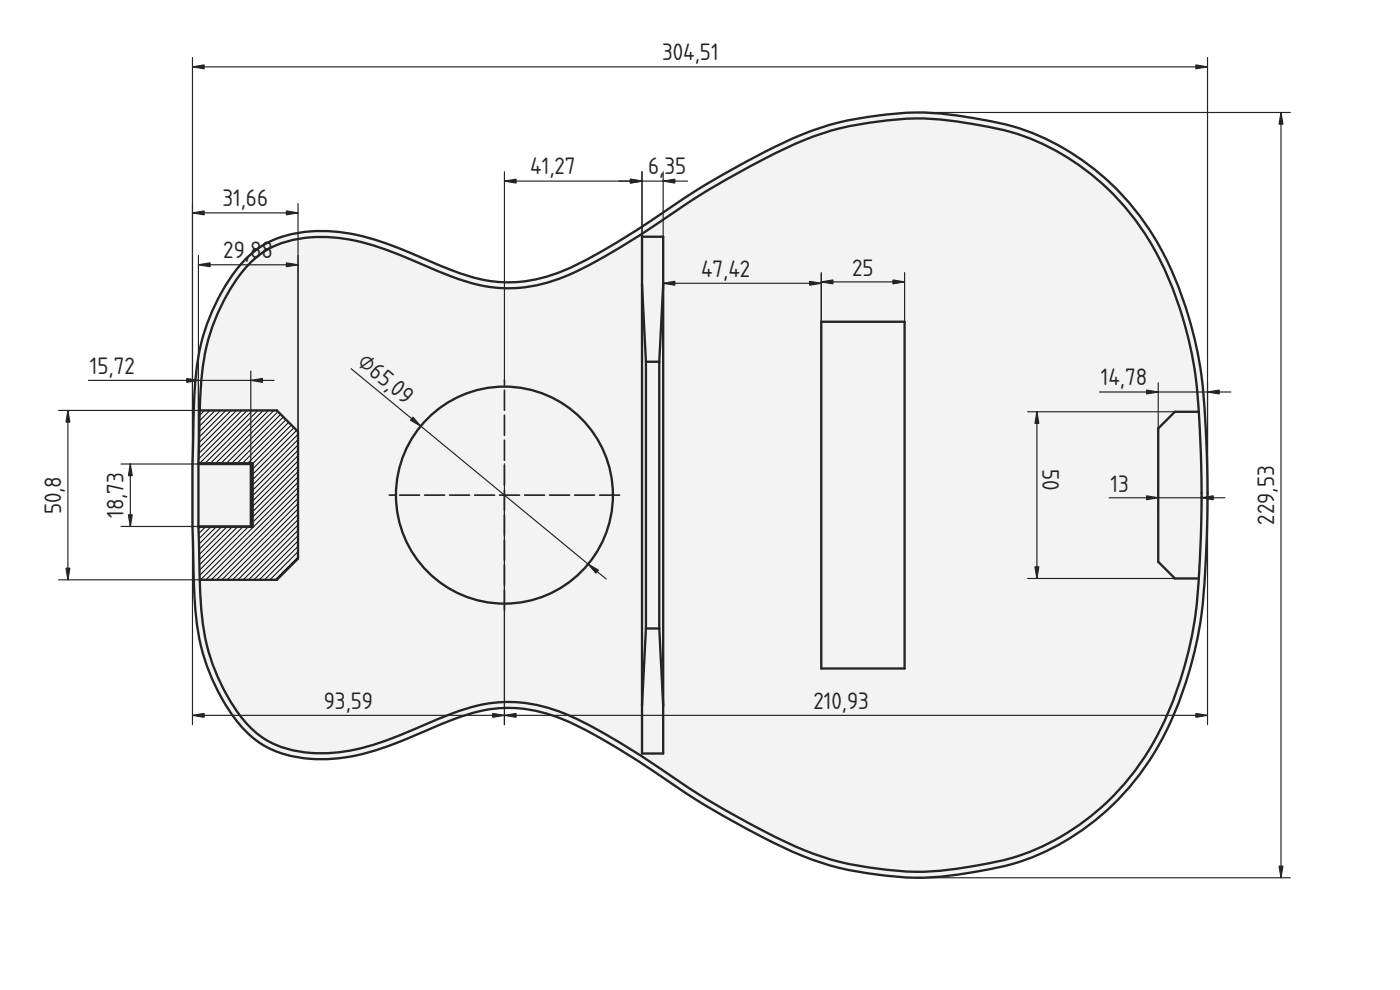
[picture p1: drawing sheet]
<svg xmlns="http://www.w3.org/2000/svg" width="420mm" height="297mm" viewBox="0 0 420 297" stroke-linecap="round" stroke-linejoin="round" font-family="sans-serif">
<defs><g id="words">
<g font-size="6.7" fill="#212529">
<text x="198.7" y="18">304,51</text>
<text x="159.1" y="52.3">41,27</text>
<text x="194.5" y="52.3">6,</text>
<text x="199.4" y="52.3">35</text>
<text x="66.8" y="61.8">31,66</text>
<text x="67" y="77.4">29,88</text>
<text x="210.4" y="83">47,42</text>
<text x="255.7" y="82.9">25</text>
<text x="27" y="112.1">15,72</text>
<text x="106.9" y="109.3" transform="rotate(40 106.9 109.3)">⌀65,09</text>
<text x="330.4" y="115.6">14,78</text>
<text x="312.9" y="140.6" transform="rotate(90 312.9 140.6)">50</text>
<text x="333.3" y="147.6">13</text>
<text x="18.4" y="154.3" transform="rotate(-90 18.4 154.3)">50,8</text>
<text x="37.1" y="155.5" transform="rotate(-90 37.1 155.5)">18,73</text>
<text x="382.4" y="157.4" transform="rotate(-90 382.4 157.4)">229,53</text>
<text x="97.2" y="212.6">93,59</text>
<text x="244.1" y="212.6">210,93</text>
</g>
</g></defs>
<g fill="#f1f3f5">
<path d="M73.6 77.9a30.6 30.6 0 0 1 23-8.6 67.4 67.4 0 0 1 26.5 6.6 115.3 115.3 0 0 0 22.8 8.2 43.6 43.6 0 0 0 28.6-5.4 301.5 301.5 0 0 0 32.2-20.1l6.9-4.3 10.7-5.9a106.3 106.3 0 0 1 31.5-12.5 92 92 0 0 1 40.7 .3 73.8 73.8 0 0 1 49.1 33.8 115.7 115.7 0 0 1 16.1 56.6l.7 21.3-.1 10.6-.5 10.8a117.2 117.2 0 0 1-15.4 56.6 74.2 74.2 0 0 1-48 34.6 97.3 97.3 0 0 1-30.9 2.4 92.4 92.4 0 0 1-39.5-12.1l-9.4-5.2a321.2 321.2 0 0 1-26.9-17.1 138.5 138.5 0 0 0-25.4-13.7 40.9 40.9 0 0 0-30.5 1.2l-4.7 1.8a119.3 119.3 0 0 1-26.5 9.3 40 40 0 0 1-24.8-3.1 37.3 37.3 0 0 1-14-15.8 64.7 64.7 0 0 1-7.5-30.2l-.5-20 .2-26a141.3 141.3 0 0 1 2.3-28.7 59.7 59.7 0 0 1 13.3-25.4z" fill-rule="evenodd"/>
<path d="M75.4 78.6a29.2 29.2 0 0 1 21.5-7.5 68.9 68.9 0 0 1 26.7 6.9 100.2 100.2 0 0 0 23 8.1 46.4 46.4 0 0 0 29.1-6 304.1 304.1 0 0 0 31.9-20l6.9-4.3 10.6-5.9a104.5 104.5 0 0 1 31.1-12.3 90.2 90.2 0 0 1 40 .4 72 72 0 0 1 47.9 32.9 113.6 113.6 0 0 1 15.8 55.2l.5 11.3 .2 10.5-.1 10.6-.5 11.3a115.1 115.1 0 0 1-15.1 55.2 72.5 72.5 0 0 1-46.9 33.8 95.6 95.6 0 0 1-30.4 2.3 89.6 89.6 0 0 1-37.8-11.4l-9.3-5.1a281.1 281.1 0 0 1-26.6-16.8 143.9 143.9 0 0 0-26.8-14.6 42.7 42.7 0 0 0-32 1.1l-4.6 1.9a117.3 117.3 0 0 1-26.4 9.2 37.7 37.7 0 0 1-23.4-2.9 36.8 36.8 0 0 1-13.9-16.3 62.8 62.8 0 0 1-6.7-28l-.6-20.3v-18.7l.3-8.1a133.2 133.2 0 0 1 2.2-27.4 57.4 57.4 0 0 1 13.4-25.1z" fill-rule="evenodd"/>
<path d="M75.4 78.6a29.2 29.2 0 0 1 21.5-7.5 68.9 68.9 0 0 1 26.7 6.9 100.2 100.2 0 0 0 23 8.1 46.4 46.4 0 0 0 29.1-6 304.1 304.1 0 0 0 31.9-20l6.9-4.3 10.6-5.9a104.5 104.5 0 0 1 31.1-12.3 90.2 90.2 0 0 1 40 .4 72 72 0 0 1 47.9 32.9 112.4 112.4 0 0 1 15.7 52.6h-7.2l-5 5v40.1l5 5h7.2l-.1 1.1a112 112 0 0 1-15.6 51.5 72.7 72.7 0 0 1-53.9 34 94.1 94.1 0 0 1-40.3-2.2 153.1 153.1 0 0 1-31.4-14.5 324.7 324.7 0 0 1-25.8-16.5 131.5 131.5 0 0 0-26.7-14.1 42.6 42.6 0 0 0-30.9 1.4l-4.6 1.9a117.3 117.3 0 0 1-26.4 9.2 37.7 37.7 0 0 1-23.4-2.9 36.8 36.8 0 0 1-13.9-16.3 62.8 62.8 0 0 1-6.7-28l-.2-4.2h23.2l6.3-6.4v-38.1l-6.3-6.4h-23.2a73.9 73.9 0 0 1 4.8-27.6l2.1-4.6a47.8 47.8 0 0 1 8.6-12.3z" fill-rule="evenodd"/>
<path d="M246.5 96.5h25v104.1h-25z" fill-rule="evenodd"/>
<path d="M59.9 123.1h23.2l6.3 6.4v38.1l-6.3 6.4h-23.2l-.3-15.9h16.2v-19.1h-16.2z" fill-rule="evenodd"/>
<circle cx="151.4" cy="148.6" r="32.6"/>
</g>
<g fill="none" stroke="#000" stroke-width=".3">
<path d="M59.8 123.1l-.3 .3M61.4 123.1l-1.9 1.9M63 123.1l-3.5 3.5M64.6 123.1l-5.1 5.1M66.2 123.1l-6.7 6.7M67.8 123.1l-8.3 8.3M69.4 123.1l-9.9 9.9M71 123.1l-11.5 11.5M72.6 123.1l-13.1 13.1M74.2 123.1l-14.7 14.7M75.8 123.1l-16.3 16.3M77.4 123.1l-17.9 17.9"/>
<path d="M79 123.1l-19.5 19.5M80.6 123.1l-21.1 21.1M82.3 123.1l-22.8 22.7M83.9 123.1l-24.4 24.3M85.5 123.1l-26 25.9M87.1 123.1l-27.6 27.5M88.7 123.1l-29.2 29.1M89.5 123.9l-30 29.9M89.5 125.5l-30 29.9M89.5 127.1l-30 29.9M89.5 128.7l-30 29.9M89.5 130.3l-30 29.9"/>
<path d="M89.5 131.9l-30 29.9M89.5 133.5l-30 29.9M89.5 135.1l-30 29.9M89.5 136.7l-30 29.9M89.5 138.3l-30 29.9M89.5 139.9l-30 29.9M89.5 141.5l-30 30M89.5 143.1l-30 30M89.5 144.7l-29.4 29.3M89.5 146.3l-27.8 27.7M89.5 147.9l-26.2 26.1M89.5 149.5l-24.6 24.5"/>
<path d="M89.5 151.1l-23 22.9M89.5 152.7l-21.4 21.3M89.5 154.3l-19.8 19.7M89.5 155.9l-18.2 18.1M89.5 157.5l-16.6 16.5M89.5 159.1l-15 14.9M89.5 160.7l-13.4 13.3M89.5 162.3l-11.8 11.7M89.5 163.9l-10.2 10.1M89.5 165.5l-8.5 8.5M89.5 167.1l-6.9 6.9M89.5 168.7l-5.3 5.3"/>
<path d="M89.5 170.3l-3.7 3.7M89.5 171.9l-2.1 2.1M89.5 173.5l-.5 .5"/>
</g>
<path d="M192.7 71h6.3v155.1h-6.3z" fill-rule="evenodd" fill="#f1f3f5"/>
<g fill="none" stroke="#000" stroke-width=".3">
<path d="M193.3 71l-.7 .7M194.9 71l-2.3 2.3M196.5 71l-3.9 3.9M198.1 71l-5.5 5.5M199.1 71.6l-6.5 6.5M199.1 73.2l-6.5 6.5M199.1 74.8l-6.5 6.5M199.1 76.4l-6.5 6.5M199.1 78l-6.5 6.5M199.1 79.6l-6.5 6.5M199.1 81.2l-6.5 6.5M199.1 82.8l-6.5 6.5"/>
<path d="M199.1 84.4l-6.5 6.5M199.1 86l-6.5 6.5M199.1 87.6l-6.5 6.5M199.1 89.2l-6.5 6.5M199.1 90.8l-6.5 6.5M199.1 92.4l-6.5 6.5M199.1 94l-6.5 6.5M199.1 95.6l-6.5 6.5M199.1 97.2l-6.5 6.5M199.1 98.8l-6.5 6.5M199.1 100.4l-6.5 6.5M199.1 102l-6.5 6.5"/>
<path d="M199.1 103.6l-6.5 6.5M199.1 105.2l-6.5 6.5M199.1 106.8l-6.5 6.5M199.1 108.4l-6.5 6.5M199.1 110l-6.5 6.5M199.1 111.6l-6.5 6.5M199.1 113.2l-6.5 6.5M199.1 114.8l-6.5 6.5M199.1 116.4l-6.5 6.5M199.1 118l-6.5 6.5M199.1 119.6l-6.5 6.5M199.1 121.2l-6.5 6.5"/>
<path d="M199.1 122.8l-6.5 6.5M199.1 124.4l-6.5 6.5M199.1 126l-6.5 6.5M199.1 127.6l-6.5 6.5M199.1 129.2l-6.5 6.5M199.1 130.8l-6.5 6.5M199.1 132.4l-6.5 6.5M199.1 134l-6.5 6.5M199.1 135.6l-6.5 6.5M199.1 137.2l-6.5 6.5M199.1 138.8l-6.5 6.5M199.1 140.4l-6.5 6.5"/>
<path d="M199.1 142l-6.5 6.5M199.1 143.6l-6.5 6.5M199.1 145.2l-6.5 6.5M199.1 146.8l-6.5 6.5M199.1 148.4l-6.5 6.5M199.1 150l-6.5 6.5M199.1 151.6l-6.5 6.5M199.1 153.2l-6.5 6.5M199.1 154.8l-6.5 6.5M199.1 156.4l-6.5 6.5M199.1 158l-6.5 6.5M199.1 159.6l-6.5 6.5"/>
<path d="M199.1 161.2l-6.5 6.5M199.1 162.8l-6.5 6.5M199.1 164.4l-6.5 6.5M199.1 166l-6.5 6.5M199.1 167.6l-6.5 6.5M199.1 169.2l-6.5 6.5M199.1 170.8l-6.5 6.5M199.1 172.4l-6.5 6.5M199.1 174l-6.5 6.5M199.1 175.6l-6.5 6.5M199.1 177.2l-6.5 6.5M199.1 178.8l-6.5 6.5"/>
<path d="M199.1 180.4l-6.5 6.5M199.1 182l-6.5 6.5M199.1 183.6l-6.5 6.5M199.1 185.2l-6.5 6.5M199.1 186.8l-6.5 6.5M199.1 188.4l-6.5 6.5M199.1 190l-6.5 6.5M199.1 191.6l-6.5 6.5M199.1 193.2l-6.5 6.5M199.1 194.8l-6.5 6.5M199.1 196.4l-6.5 6.5M199.1 198l-6.5 6.5"/>
<path d="M199.1 199.7l-6.5 6.4M199.1 201.3l-6.5 6.4M199.1 202.9l-6.5 6.4M199.1 204.5l-6.5 6.4M199.1 206.1l-6.5 6.4M199.1 207.7l-6.5 6.4M199.1 209.3l-6.5 6.4M199.1 210.9l-6.5 6.4M199.1 212.5l-6.5 6.4M199.1 214.1l-6.5 6.4M199.1 215.7l-6.5 6.4M199.1 217.3l-6.5 6.4"/>
<path d="M199.1 218.9l-6.5 6.4M199.1 220.5l-5.7 5.6M199.1 222.1l-4.1 4M199.1 223.7l-2.5 2.4M199.1 225.3l-.9 .8"/>
</g>
<g fill="#f1f3f5">
<path d="M151.4 148.6h32.5a32.6 32.6 0 0 1-32.5 32.5z" fill-rule="evenodd"/>
<path d="M151.4 116a32.6 32.6 0 0 1 32.5 32.6h-32.5z" fill-rule="evenodd"/>
<path d="M129.1 124.8a32.4 32.4 0 0 1 22.3-8.8v32.6h-32.6a32.5 32.5 0 0 1 10.3-23.8z" fill-rule="evenodd"/>
<path d="M118.8 148.6h32.6v32.5a32.6 32.6 0 0 1-32.6-32.5z" fill-rule="evenodd"/>
<path d="M347.6 128.5l5-5h7.2l.6 12.6 .2 11.8-.2 11.9-.6 13.8h-7.2l-5-5z" fill-rule="evenodd"/>
<path d="M193.9 108.5h4v80.1h-4z" fill-rule="evenodd"/>
<path d="M59.5 139.2h15.8v18.8h-15.7z" fill-rule="evenodd"/>
<path d="M193.9 188.6h4l1.1 23.1v14.4h-6.3v-14.4z" fill-rule="evenodd"/>
<path d="M192.7 71h6.3v14.4l-1.1 23.1h-4l-1.2-23.1z" fill-rule="evenodd"/>
<path d="M199 85.4v126.3l-1.1-23.1v-80.1z" fill-rule="evenodd"/>
<path d="M192.7 85.4l1.2 23.1v80.1l-1.2 23.1z" fill-rule="evenodd"/>
<path d="M59.6 139h16.2v19.1h-16.2l15.7-.1v-18.8z" fill-rule="evenodd"/>
</g>
<path d="M59.5 139.2h15.8" fill="none" stroke="#f1f3f5" stroke-width=".3"/>
<g fill="none" stroke="#212529" stroke-width=".7">
<path d="M73.6 77.9a30.6 30.6 0 0 1 23-8.6 67.4 67.4 0 0 1 26.5 6.6 115.3 115.3 0 0 0 22.8 8.2 43.6 43.6 0 0 0 28.6-5.4 301.5 301.5 0 0 0 32.2-20.1l6.9-4.3 10.7-5.9a106.3 106.3 0 0 1 31.5-12.5 92 92 0 0 1 40.7 .3 73.8 73.8 0 0 1 49.1 33.8 115.7 115.7 0 0 1 16.1 56.6l.7 21.3-.1 10.6-.5 10.8a117.2 117.2 0 0 1-15.4 56.6 74.2 74.2 0 0 1-48 34.6 97.3 97.3 0 0 1-30.9 2.4 92.4 92.4 0 0 1-39.5-12.1l-9.4-5.2a321.2 321.2 0 0 1-26.9-17.1 138.5 138.5 0 0 0-25.4-13.7 40.9 40.9 0 0 0-30.5 1.2l-4.7 1.8a119.3 119.3 0 0 1-26.5 9.3 40 40 0 0 1-24.8-3.1 37.3 37.3 0 0 1-14-15.8 64.7 64.7 0 0 1-7.5-30.2l-.5-20 .2-26a141.3 141.3 0 0 1 2.3-28.7 59.7 59.7 0 0 1 13.3-25.4zM75.4 78.6a29.2 29.2 0 0 1 21.5-7.5 68.9 68.9 0 0 1 26.7 6.9 100.2 100.2 0 0 0 23 8.1 46.4 46.4 0 0 0 29.1-6 304.1 304.1 0 0 0 31.9-20l6.9-4.3 10.6-5.9a104.5 104.5 0 0 1 31.1-12.3 90.2 90.2 0 0 1 40 .4 72 72 0 0 1 47.9 32.9 114 114 0 0 1 15.9 55.8l.6 21.2-.1 10.6-.5 10.8a115.5 115.5 0 0 1-15.1 55.7 72.5 72.5 0 0 1-46.9 33.8 95.6 95.6 0 0 1-30.4 2.3 89.6 89.6 0 0 1-37.8-11.4l-9.3-5.1a281.1 281.1 0 0 1-26.6-16.8 143.9 143.9 0 0 0-26.8-14.6 42.7 42.7 0 0 0-32 1.1l-4.6 1.9a117.3 117.3 0 0 1-26.4 9.2 37.7 37.7 0 0 1-23.4-2.9 36.8 36.8 0 0 1-13.9-16.3 64.9 64.9 0 0 1-6.8-29.7l-.5-18.6 .2-24.4a159.9 159.9 0 0 1 2-28.5 57.6 57.6 0 0 1 13.7-26.4zM192.7 71h6.3v155.1h-6.3zM192.7 85.4l1.2 23.1M199 85.4l-1.1 23.1M246.5 96.5h25v104.1h-25zM193.9 108.5h4M193.9 108.5v80.1M197.9 108.5v80.1M59.5 139.2h15.8M59.6 139.2h15.7v18.8h-15.7M59.6 139h16.2v19.1h-16.2"/>
<path d="M59.9 123.1h23.2l6.3 6.4v38.1l-6.3 6.4h-23.2M359.8 123.5h-7.2l-5 5v40.1l5 5h7.2M193.9 188.6l-1.2 23.1M193.9 188.6h4M197.9 188.6l1.1 23.1"/>
<circle cx="151.4" cy="148.6" r="32.6"/>
</g>
<path d="M185.9 148.6h-69.1M151.4 183.1v-69.1" fill="none" stroke="#212529" stroke-width=".5" stroke-dasharray="6 1.5"/>
<g fill="none" stroke="#212529" stroke-width=".35">
<path d="M57.8 17.3v200.1M362.4 17.3v200.1M57.8 20.1h304.6M275.5 33.7h111.7M384.4 33.7v229.7M151.4 51.5v62.5M151.4 54.3h54.9M192.7 51.5v33.9M199 51.5v19.5M57.8 63.9h31.6M59.5 79.4h29.9M59.5 76.6v62.6"/>
<path d="M89.4 61.1v78.1M199 82.2v14.3M199 85h47.5M246.5 81.8v14.7M246.5 84.6h25M271.5 81.8v14.7M26.5 114.1h55.8M75.3 111.3v27.9h-39M105.4 110.6l76.5 63.1M329.9 117.6h39.5M347.6 114.8v37.4M17.6 123.1h42.3"/>
<path d="M20.4 123.1v50.9M39.1 139.2v18.8M151.4 139.2v78.2M308.4 123.5h51.4M311.2 123.5v50.1M36.3 158h39M332.9 149.3h34.7M360.6 146.5v5.7M17.6 174h42.3M308.4 173.6h51.4M57.8 214.6h304.6M275.5 263.4h111.7"/>
</g>
<g fill="#212529" stroke="#212529" stroke-width=".35">
<path d="M57.8 214.6l3.5-.5v1.1z"/>
<path d="M147.9 214.1l3.5 .5-3.5 .6z"/>
<path d="M358.9 214.1l3.5 .5-3.5 .6z"/>
<path d="M151.4 214.6l3.5-.5v1.1z"/>
<path d="M85.9 78.9l3.5 .5-3.5 .6z"/>
<path d="M59.5 79.4l3.5-.5v1.1z"/>
<path d="M85.9 63.3l3.5 .6-3.5 .6z"/>
<path d="M57.8 63.9l3.5-.6v1.2z"/>
<path d="M189.2 53.8l3.5 .5-3.5 .6z"/>
<path d="M151.4 54.3l3.5-.5v1.1z"/>
<path d="M199 54.3l3.5-.5v1.1z"/>
<path d="M243 84.4l3.5 .6-3.5 .6z"/>
<path d="M199 85l3.5-.6v1.2z"/>
<path d="M383.9 259.9h1.1l-.6 3.5z"/>
<path d="M384.4 33.7l.6 3.5h-1.1z"/>
<path d="M358.9 19.5l3.5 .6-3.5 .5z"/>
<path d="M57.8 20.1l3.5-.6v1.1z"/>
<path d="M75.3 114.1l3.5-.5v1.1z"/>
<path d="M56 113.6l3.5 .5-3.5 .6z"/>
<path d="M39.1 139.2l.6 3.5h-1.2z"/>
<path d="M38.5 154.5h1.2l-.6 3.5z"/>
<path d="M19.8 170.5h1.2l-.6 3.5z"/>
<path d="M20.4 123.1l.6 3.5h-1.2z"/>
<path d="M246.5 84.6l3.5-.6v1.2z"/>
<path d="M268 84l3.5 .6-3.5 .6z"/>
<path d="M311.2 123.5l.6 3.5h-1.2z"/>
<path d="M310.6 170.1h1.2l-.6 3.5z"/>
<path d="M344.1 117l3.5 .6-3.5 .6z"/>
<path d="M362.4 117.6l3.5-.6v1.2z"/>
<path d="M360.6 149.3l3.5-.5v1.1z"/>
<path d="M344.1 148.8l3.5 .5-3.5 .6z"/>
<path d="M123.9 125.2l2.4 2.6-3.1-1.7z"/>
<path d="M176.5 169.3l3.1 1.7-.8 .9z"/>
</g>
<use href="#words"/>
</svg>
